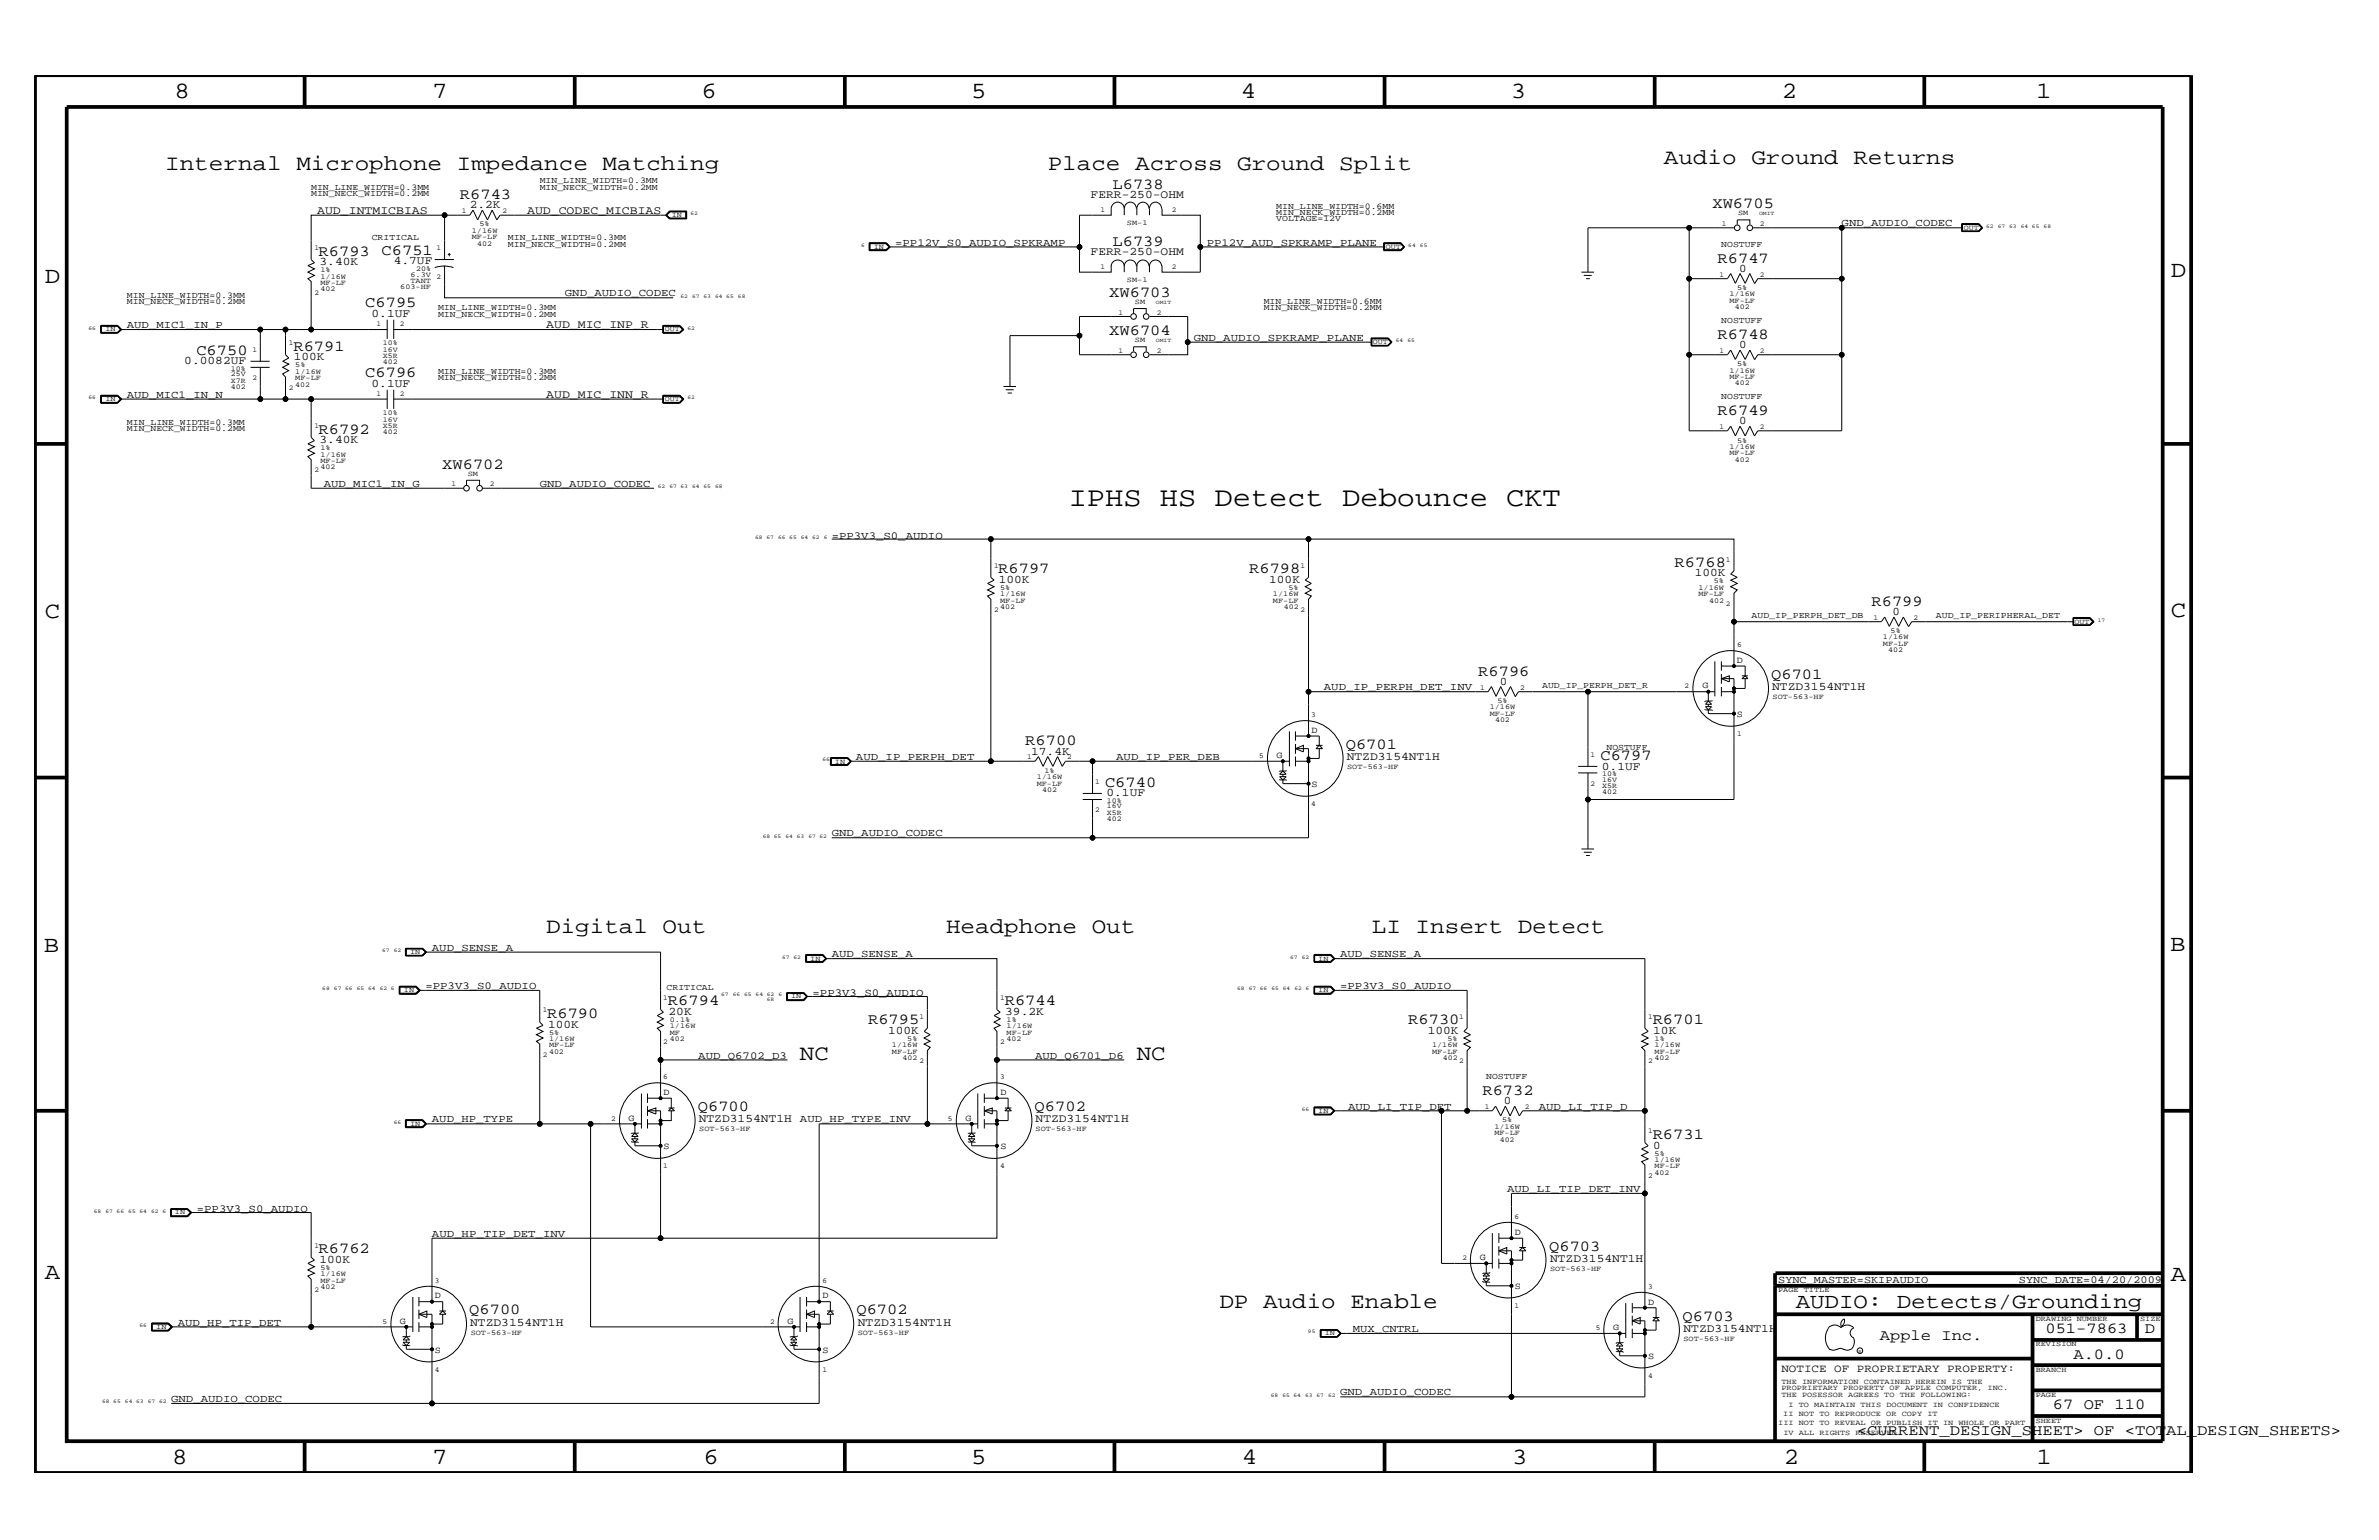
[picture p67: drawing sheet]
<svg xmlns="http://www.w3.org/2000/svg" width="432mm" height="279mm" viewBox="0 0 432 279" stroke-linecap="round" stroke-linejoin="round" font-family="sans-serif">
<defs><g id="words">
<text font-size="5" x="194" y="91.8">IPHS HS Detect Debounce CKT</text>
<g font-size="4.2">
<text x="31.7" y="17.8">8</text>
<text x="78.4" y="17.8">7</text>
<text x="127.3" y="17.8">6</text>
<text x="176.3" y="17.8">5</text>
<text x="225.2" y="17.8">4</text>
<text x="274.2" y="17.8">3</text>
<text x="323.4" y="17.8">2</text>
<text x="369.6" y="17.8">1</text>
<text x="8.1" y="51.3">D</text>
<text x="394" y="50.3">D</text>
<text x="8.1" y="112.1">C</text>
<text x="394" y="111.9">C</text>
<text x="8" y="172.7">B</text>
<text x="393.9" y="172.5">B</text>
<text x="8.1" y="232">A</text>
<text x="394" y="232.4">A</text>
<text x="31.3" y="265.6">8</text>
<text x="78.4" y="265.6">7</text>
<text x="127.7" y="265.6">6</text>
<text x="176.3" y="265.6">5</text>
<text x="225.4" y="265.6">4</text>
<text x="274.5" y="265.6">3</text>
<text x="323.8" y="265.6">2</text>
<text x="369.7" y="265.6">1</text>
</g>
<g font-size="4">
<text x="302" y="29.8">Audio Ground Returns</text>
<text x="30" y="30.9">Internal Microphone Impedance Matching</text>
<text x="190.2" y="30.9">Place Across Ground Split</text>
<text x="99.1" y="169.3">Digital Out</text>
<text x="171.7" y="169.3">Headphone Out</text>
<text x="249" y="169.3">LI Insert Detect</text>
<text x="145.2" y="192.3">NC</text>
<text x="206.3" y="192.3">NC</text>
<text x="221.3" y="237.3">DP Audio Enable</text>
</g>
<text font-size="3.9" x="325.9" y="237.3">AUDIO: Detects/Grounding</text>
<g font-size="2.8">
<text x="201.9" y="34.3">L6738</text>
<text x="83.5" y="36.1">R6743</text>
<text x="310.8" y="37.8">XW6705</text>
<text x="57.8" y="46.4">R6793</text>
<text x="69.3" y="46.3">C6751</text>
<text x="201.9" y="44.6">L6739</text>
<text x="311.7" y="47.7">R6747</text>
<text x="201.3" y="53.9">XW6703</text>
<text x="66.3" y="55.7">C6795</text>
<text x="35.6" y="64.4">C6750</text>
<text x="53.3" y="63.7">R6791</text>
<text x="201.3" y="60.8">XW6704</text>
<text x="311.7" y="61.5">R6748</text>
<text x="66.3" y="68.4">C6796</text>
<text x="311.7" y="75.3">R6749</text>
<text x="57.8" y="78.7">R6792</text>
<text x="80.3" y="85">XW6702</text>
<text x="181.2" y="104">R6797</text>
<text x="226.7" y="104">R6798</text>
<text x="304" y="102.9">R6768</text>
<text x="339.7" y="109.9">R6799</text>
<text x="268.3" y="122.6">R6796</text>
<text x="321.5" y="123.1">Q6701</text>
<text x="186.1" y="135.2">R6700</text>
<text x="244.3" y="135.8">Q6701</text>
<text x="290.5" y="138">C6797</text>
<text x="200.6" y="142.8">C6740</text>
<text x="99.3" y="184.8">R6790</text>
<text x="121.2" y="182.4">R6794</text>
<text x="157.6" y="185.9">R6795</text>
<text x="182.4" y="182.4">R6744</text>
<text x="255.6" y="185.9">R6730</text>
<text x="300" y="185.9">R6701</text>
<text x="126.7" y="201.5">Q6700</text>
<text x="187.8" y="201.5">Q6702</text>
<text x="269.1" y="198.7">R6732</text>
<text x="300" y="206.6">R6731</text>
<text x="57.8" y="227.4">R6762</text>
<text x="281.2" y="226.9">Q6703</text>
<text x="85.2" y="238.4">Q6700</text>
<text x="155.4" y="238.4">Q6702</text>
<text x="305.4" y="239.6">Q6703</text>
<text x="341.2" y="243.1">Apple Inc.</text>
<text x="371.3" y="241.9">051-7863</text>
<text x="389.3" y="241.9">D</text>
<text x="376.3" y="246.5">A.0.0</text>
<text x="372.6" y="255.7">67 OF 110</text>
<text x="337.1" y="260.4">&lt;CURRENT_DESIGN_SHEET&gt; OF &lt;TOTAL_DESIGN_SHEETS&gt;</text>
</g>
<g font-size="2.1">
<text x="198" y="35.9">FERR-250-OHM</text>
<text x="57.6" y="38.8">AUD_INTMICBIAS</text>
<text x="85.3" y="37.8">2.2K</text>
<text x="95.7" y="38.8">AUD_CODEC_MICBIAS</text>
<text x="71.5" y="47.9">4.7UF</text>
<text x="198" y="46.3">FERR-250-OHM</text>
<text x="58" y="48.1">3.40K</text>
<text x="315.6" y="49.3">0</text>
<text x="67.4" y="57.4">0.1UF</text>
<text x="99.1" y="59.5">AUD_MIC_INP_R</text>
<text x="53.3" y="65.4">100K</text>
<text x="315.6" y="63.1">0</text>
<text x="33.4" y="66.1">0.0082UF</text>
<text x="67.4" y="70.1">0.1UF</text>
<text x="99.1" y="72.2">AUD_MIC_INN_R</text>
<text x="315.6" y="76.9">0</text>
<text x="58" y="80.4">3.40K</text>
<text x="181.3" y="105.8">100K</text>
<text x="230.4" y="105.8">100K</text>
<text x="307.6" y="104.6">100K</text>
<text x="343.5" y="111.5">0</text>
<text x="272.2" y="124.2">0</text>
<text x="321.6" y="125.3">NTZD3154NT1H</text>
<text x="187.2" y="136.9">17.4K</text>
<text x="244.4" y="138">NTZD3154NT1H</text>
<text x="290.7" y="139.6">0.1UF</text>
<text x="200.8" y="144.5">0.1UF</text>
<text x="121.3" y="184.2">20K</text>
<text x="182.5" y="184.2">39.2K</text>
<text x="99.5" y="186.5">100K</text>
<text x="161.2" y="187.6">100K</text>
<text x="259.2" y="187.6">100K</text>
<text x="300.1" y="187.6">10K</text>
<text x="126.8" y="203.7">NTZD3154NT1H</text>
<text x="188" y="203.7">NTZD3154NT1H</text>
<text x="273" y="200.3">0</text>
<text x="300.1" y="208.4">0</text>
<text x="58" y="229.1">100K</text>
<text x="281.3" y="229.1">NTZD3154NT1H</text>
<text x="85.3" y="240.6">NTZD3154NT1H</text>
<text x="155.7" y="240.6">NTZD3154NT1H</text>
<text x="305.6" y="241.7">NTZD3154NT1H</text>
</g>
<text font-size="2" x="323.3" y="248.9">NOTICE OF PROPRIETARY PROPERTY:</text>
<g font-size="1.9">
<text x="334.3" y="41.1">GND_AUDIO_CODEC</text>
<text x="162.5" y="44.6">=PP12V_S0_AUDIO_SPKRAMP</text>
<text x="219" y="44.6">PP12V_AUD_SPKRAMP_PLANE</text>
<text x="102.5" y="53.8">GND_AUDIO_CODEC</text>
<text x="23" y="59.5">AUD_MIC1_IN_P</text>
<text x="216.7" y="61.8">GND_AUDIO_SPKRAMP_PLANE</text>
<text x="23" y="72.2">AUD_MIC1_IN_N</text>
<text x="58.8" y="88.3">AUD_MIC1_IN_G</text>
<text x="98" y="88.3">GND_AUDIO_CODEC</text>
<text x="151" y="97.7">=PP3V3_S0_AUDIO</text>
<text x="240.3" y="125.3">AUD_IP_PERPH_DET_INV</text>
<text x="155.4" y="138">AUD_IP_PERPH_DET</text>
<text x="202.6" y="138">AUD_IP_PER_DEB</text>
<text x="151" y="151.8">GND_AUDIO_CODEC</text>
<text x="78.4" y="172.5">AUD_SENSE_A</text>
<text x="151" y="173.7">AUD_SENSE_A</text>
<text x="243.2" y="173.7">AUD_SENSE_A</text>
<text x="77.2" y="179.4">=PP3V3_S0_AUDIO</text>
<text x="243.2" y="179.4">=PP3V3_S0_AUDIO</text>
<text x="147.5" y="180.6">=PP3V3_S0_AUDIO</text>
<text x="126.7" y="192.1">AUD_Q6702_D3</text>
<text x="187.9" y="192.1">AUD_Q6701_D6</text>
<text x="78.4" y="203.7">AUD_HP_TYPE</text>
<text x="145.2" y="203.7">AUD_HP_TYPE_INV</text>
<text x="244.7" y="201.4">AUD_LI_TIP_DET</text>
<text x="279.3" y="201.4">AUD_LI_TIP_D</text>
<text x="35.7" y="219.8">=PP3V3_S0_AUDIO</text>
<text x="273.6" y="216.4">AUD_LI_TIP_DET_INV</text>
<text x="78.4" y="224.4">AUD_HP_TIP_DET_INV</text>
<text x="322.7" y="232.7">SYNC_MASTER=SKIPAUDIO</text>
<text x="366.4" y="232.7">SYNC_DATE=04/20/2009</text>
<text x="32.3" y="240.6">AUD_HP_TIP_DET</text>
<text x="245.5" y="241.7">MUX_CNTRL</text>
<text x="31.1" y="254.4">GND_AUDIO_CODEC</text>
<text x="243.2" y="253.2">GND_AUDIO_CODEC</text>
</g>
<g font-size="1.7">
<text x="309" y="124.9">G</text>
<text x="315.3" y="120.3">D</text>
<text x="315.3" y="130.1">S</text>
<text x="231.7" y="137.6">G</text>
<text x="238" y="133">D</text>
<text x="238" y="142.8">S</text>
<text x="114.1" y="203.3">G</text>
<text x="120.4" y="198.7">D</text>
<text x="175.2" y="203.3">G</text>
<text x="181.6" y="198.7">D</text>
<text x="120.4" y="208.5">S</text>
<text x="181.6" y="208.5">S</text>
<text x="275" y="224.1">D</text>
<text x="268.6" y="228.6">G</text>
<text x="275" y="233.9">S</text>
<text x="79" y="235.6">D</text>
<text x="149.3" y="235.6">D</text>
<text x="299.2" y="236.8">D</text>
<text x="72.6" y="240.2">G</text>
<text x="79" y="245.4">S</text>
<text x="143" y="240.2">G</text>
<text x="149.3" y="245.4">S</text>
<text x="292.8" y="241.3">G</text>
<text x="299.2" y="246.5">S</text>
</g>
<g font-size="1.6">
<text x="56.5" y="34.4">MIN_LINE_WIDTH=0.3MM</text>
<text x="56.5" y="35.6">MIN_NECK_WIDTH=0.2MM</text>
<text x="98" y="33.2">MIN_LINE_WIDTH=0.3MM</text>
<text x="98" y="34.4">MIN_NECK_WIDTH=0.2MM</text>
<text x="231.6" y="39.1">MIN_NECK_WIDTH=0.2MM</text>
<text x="231.6" y="40.2">VOLTAGE=12V</text>
<text x="231.6" y="37.9">MIN_LINE_WIDTH=0.6MM</text>
<text x="67.5" y="43.6">CRITICAL</text>
<text x="92.2" y="43.6">MIN_LINE_WIDTH=0.3MM</text>
<text x="92.2" y="44.8">MIN_NECK_WIDTH=0.2MM</text>
<text x="312.4" y="44.8">NOSTUFF</text>
<text x="23" y="54">MIN_LINE_WIDTH=0.3MM</text>
<text x="23" y="55.1">MIN_NECK_WIDTH=0.2MM</text>
<text x="79.5" y="57.4">MIN_NECK_WIDTH=0.2MM</text>
<text x="79.5" y="56.3">MIN_LINE_WIDTH=0.3MM</text>
<text x="229.4" y="55.1">MIN_LINE_WIDTH=0.6MM</text>
<text x="229.4" y="56.3">MIN_NECK_WIDTH=0.2MM</text>
<text x="312.4" y="58.6">NOSTUFF</text>
<text x="79.5" y="67.8">MIN_LINE_WIDTH=0.3MM</text>
<text x="79.5" y="69">MIN_NECK_WIDTH=0.2MM</text>
<text x="23" y="77.1">MIN_LINE_WIDTH=0.3MM</text>
<text x="312.4" y="72.4">NOSTUFF</text>
<text x="23" y="78.2">MIN_NECK_WIDTH=0.2MM</text>
<text x="317.9" y="112.1">AUD_IP_PERPH_DET_DB</text>
<text x="351.4" y="112.1">AUD_IP_PERIPHERAL_DET</text>
<text x="279.9" y="124.8">AUD_IP_PERPH_DET_R</text>
<text x="291.6" y="136">NOSTUFF</text>
<text x="121" y="179.7">CRITICAL</text>
<text x="269.7" y="195.8">NOSTUFF</text>
</g>
<g font-size="1.4">
<text x="83.8" y="38.6">1</text>
<text x="87" y="41.1">5%</text>
<text x="91.2" y="38.6">2</text>
<text x="121.9" y="39.4">IN</text>
<text x="199.7" y="38.5">1</text>
<text x="204.6" y="40.8">SM-1</text>
<text x="212.7" y="38.5">2</text>
<text x="312.5" y="41">1</text>
<text x="315.5" y="39.1">SM</text>
<text x="319.4" y="41">2</text>
<text x="356.4" y="41.7">OUT</text>
<text x="57.1" y="45.3">1</text>
<text x="79.2" y="45.3">1</text>
<text x="85.6" y="42.3">1/16W</text>
<text x="85.6" y="43.4">MF-LF</text>
<text x="86.6" y="44.6">402</text>
<text x="158.6" y="45.2">IN</text>
<text x="251.5" y="45.2">OUT</text>
<text x="57.1" y="53.5">2</text>
<text x="58.2" y="52.9">402</text>
<text x="58.2" y="49.4">1%</text>
<text x="58.2" y="50.6">1/16W</text>
<text x="58.2" y="51.7">MF-LF</text>
<text x="72.6" y="52.5">603-HF</text>
<text x="74.5" y="51.3">TANT</text>
<text x="74.5" y="50.3">6.3V</text>
<text x="75.5" y="49.1">20%</text>
<text x="79.2" y="50.6">2</text>
<text x="199.7" y="48.8">1</text>
<text x="204.6" y="51.3">SM-1</text>
<text x="212.7" y="48.8">2</text>
<text x="312.1" y="50.2">1</text>
<text x="313.9" y="53.8">1/16W</text>
<text x="315.3" y="52.6">5%</text>
<text x="319.4" y="50.2">2</text>
<text x="68.3" y="59.2">1</text>
<text x="72.6" y="59.2">2</text>
<text x="203" y="57.1">1</text>
<text x="206" y="55.1">SM</text>
<text x="210" y="57.1">2</text>
<text x="313.9" y="54.9">MF-LF</text>
<text x="314.9" y="56.1">402</text>
<text x="19.1" y="60.1">IN</text>
<text x="45.8" y="63.8">1</text>
<text x="52.4" y="62.7">1</text>
<text x="69.5" y="62.7">10%</text>
<text x="69.5" y="65">X5R</text>
<text x="69.5" y="63.8">16V</text>
<text x="120.6" y="60.1">OUT</text>
<text x="203" y="64">1</text>
<text x="206" y="62.1">SM</text>
<text x="210" y="64">2</text>
<text x="249.2" y="62.4">OUT</text>
<text x="312.1" y="64">1</text>
<text x="319.4" y="64">2</text>
<text x="41.9" y="69.5">X7R</text>
<text x="41.9" y="68.3">25V</text>
<text x="41.9" y="67.3">10%</text>
<text x="41.9" y="70.6">402</text>
<text x="45.8" y="69">2</text>
<text x="52.4" y="70.7">2</text>
<text x="53.6" y="66.7">5%</text>
<text x="53.6" y="67.8">1/16W</text>
<text x="53.6" y="70.1">402</text>
<text x="53.6" y="69">MF-LF</text>
<text x="68.3" y="71.9">1</text>
<text x="69.5" y="66.1">402</text>
<text x="72.6" y="71.9">2</text>
<text x="313.9" y="67.6">1/16W</text>
<text x="313.9" y="68.8">MF-LF</text>
<text x="314.9" y="69.9">402</text>
<text x="315.3" y="66.5">5%</text>
<text x="19.1" y="72.8">IN</text>
<text x="57.1" y="77.7">1</text>
<text x="69.5" y="76.5">16V</text>
<text x="69.5" y="77.7">X5R</text>
<text x="69.5" y="75.3">10%</text>
<text x="120.6" y="72.8">OUT</text>
<text x="312.1" y="77.8">1</text>
<text x="319.4" y="77.8">2</text>
<text x="58.2" y="81.6">1%</text>
<text x="58.2" y="82.8">1/16W</text>
<text x="69.5" y="78.8">402</text>
<text x="313.9" y="82.6">MF-LF</text>
<text x="313.9" y="81.5">1/16W</text>
<text x="314.9" y="83.8">402</text>
<text x="315.3" y="80.3">5%</text>
<text x="57.1" y="85.7">2</text>
<text x="58.2" y="84">MF-LF</text>
<text x="58.2" y="85.1">402</text>
<text x="82" y="88.3">1</text>
<text x="84.9" y="86.3">SM</text>
<text x="88.9" y="88.3">2</text>
<text x="313.3" y="101.9">1</text>
<text x="180.4" y="103">1</text>
<text x="181.5" y="107">5%</text>
<text x="233.8" y="107">5%</text>
<text x="236.1" y="103">1</text>
<text x="308.3" y="107">1/16W</text>
<text x="311.1" y="105.9">5%</text>
<text x="180.4" y="111.1">2</text>
<text x="181.5" y="110.5">402</text>
<text x="181.5" y="109.3">MF-LF</text>
<text x="181.5" y="108.1">1/16W</text>
<text x="231.1" y="108.1">1/16W</text>
<text x="231.1" y="109.3">MF-LF</text>
<text x="233" y="110.5">402</text>
<text x="236.1" y="111.1">2</text>
<text x="308.3" y="108.1">MF-LF</text>
<text x="310.2" y="109.3">402</text>
<text x="313.3" y="109.9">2</text>
<text x="340" y="112.5">1</text>
<text x="347.3" y="112.5">2</text>
<text x="376.5" y="113.1">OUT</text>
<text x="315.3" y="117.4">6</text>
<text x="341.8" y="116">1/16W</text>
<text x="341.8" y="117.2">MF-LF</text>
<text x="342.7" y="118.3">402</text>
<text x="343.2" y="114.8">5%</text>
<text x="268.6" y="125.2">1</text>
<text x="275.9" y="125.2">2</text>
<text x="305.7" y="124.9">2</text>
<text x="238" y="130.1">3</text>
<text x="270.4" y="129.8">MF-LF</text>
<text x="270.4" y="128.7">1/16W</text>
<text x="271.4" y="131">402</text>
<text x="271.8" y="127.5">5%</text>
<text x="321.7" y="126.9">SOT-563-HF</text>
<text x="186.4" y="137.8">1</text>
<text x="193.7" y="137.8">2</text>
<text x="228.5" y="137.6">5</text>
<text x="288.7" y="137.4">1</text>
<text x="315.3" y="133.5">1</text>
<text x="151.6" y="138.5">IN</text>
<text x="188.2" y="142.5">MF-LF</text>
<text x="188.2" y="141.4">1/16W</text>
<text x="189.1" y="143.7">402</text>
<text x="189.6" y="140.2">1%</text>
<text x="198.8" y="142.2">1</text>
<text x="244.5" y="139.6">SOT-563-HF</text>
<text x="288.7" y="142.5">2</text>
<text x="290.8" y="143">X5R</text>
<text x="290.8" y="140.8">10%</text>
<text x="290.8" y="141.8">16V</text>
<text x="198.8" y="147.3">2</text>
<text x="200.9" y="145.7">10%</text>
<text x="200.9" y="149">402</text>
<text x="200.9" y="147.9">X5R</text>
<text x="200.9" y="146.7">16V</text>
<text x="238" y="146.2">4</text>
<text x="290.8" y="144.1">402</text>
<text x="74.4" y="173.1">IN</text>
<text x="147.1" y="174.3">IN</text>
<text x="239.3" y="174.3">IN</text>
<text x="73.3" y="180">IN</text>
<text x="98.6" y="183.7">1</text>
<text x="120.4" y="181.4">1</text>
<text x="121.6" y="185.4">0.1%</text>
<text x="143.6" y="181.1">IN</text>
<text x="166.9" y="184.9">1</text>
<text x="181.5" y="181.4">1</text>
<text x="182.7" y="185.4">1%</text>
<text x="239.3" y="180">IN</text>
<text x="264.8" y="184.9">1</text>
<text x="299.1" y="184.9">1</text>
<text x="98.6" y="191.8">2</text>
<text x="99.7" y="191.2">402</text>
<text x="99.7" y="187.7">5%</text>
<text x="99.7" y="188.9">1/16W</text>
<text x="99.7" y="190">MF-LF</text>
<text x="120.4" y="189.4">2</text>
<text x="121.6" y="188.9">402</text>
<text x="121.6" y="186.5">1/16W</text>
<text x="121.6" y="187.7">MF</text>
<text x="161.9" y="191.2">MF-LF</text>
<text x="161.9" y="190">1/16W</text>
<text x="164.7" y="188.9">5%</text>
<text x="181.5" y="189.4">2</text>
<text x="182.7" y="188.9">402</text>
<text x="182.7" y="187.7">MF-LF</text>
<text x="182.7" y="186.5">1/16W</text>
<text x="259.9" y="190">1/16W</text>
<text x="259.9" y="191.2">MF-LF</text>
<text x="262.7" y="188.9">5%</text>
<text x="300.3" y="191.2">MF-LF</text>
<text x="300.3" y="188.9">1%</text>
<text x="300.3" y="190">1/16W</text>
<text x="120.4" y="195.8">6</text>
<text x="163.8" y="192.3">402</text>
<text x="166.9" y="192.9">2</text>
<text x="181.5" y="195.8">3</text>
<text x="261.9" y="192.3">402</text>
<text x="264.8" y="192.9">2</text>
<text x="299.1" y="192.9">2</text>
<text x="300.3" y="192.3">402</text>
<text x="110.9" y="203.3">2</text>
<text x="172" y="203.3">5</text>
<text x="239.3" y="201.9">IN</text>
<text x="269.5" y="201.2">1</text>
<text x="272.6" y="203.7">5%</text>
<text x="276.8" y="201.2">2</text>
<text x="74.4" y="204.2">IN</text>
<text x="126.9" y="205.3">SOT-563-HF</text>
<text x="188" y="205.3">SOT-563-HF</text>
<text x="271.2" y="204.8">1/16W</text>
<text x="271.2" y="205.9">MF-LF</text>
<text x="272.2" y="207.1">402</text>
<text x="299.1" y="205.6">1</text>
<text x="300.3" y="209.7">5%</text>
<text x="120.4" y="211.9">1</text>
<text x="181.5" y="211.9">4</text>
<text x="299.1" y="213.6">2</text>
<text x="300.3" y="210.8">1/16W</text>
<text x="300.3" y="211.9">MF-LF</text>
<text x="300.3" y="213.1">402</text>
<text x="31.7" y="220.3">IN</text>
<text x="274.9" y="221.2">6</text>
<text x="57.1" y="226.3">1</text>
<text x="58.2" y="232.7">MF-LF</text>
<text x="58.2" y="231.5">1/16W</text>
<text x="58.2" y="230.4">5%</text>
<text x="58.2" y="233.9">402</text>
<text x="78.9" y="232.7">3</text>
<text x="149.3" y="232.7">6</text>
<text x="265.4" y="228.6">2</text>
<text x="281.4" y="230.7">SOT-563-HF</text>
<text x="299.1" y="233.9">3</text>
<text x="57.1" y="234.4">2</text>
<text x="274.9" y="237.3">1</text>
<text x="322.7" y="234.4">PAGE TITLE</text>
<text x="369.5" y="239.6">DRAWING NUMBER</text>
<text x="388.5" y="239.6">SIZE</text>
<text x="28.4" y="241.1">IN</text>
<text x="69.4" y="240.2">5</text>
<text x="85.4" y="242.2">SOT-563-HF</text>
<text x="139.8" y="240.2">2</text>
<text x="155.7" y="242.2">SOT-563-HF</text>
<text x="240.5" y="242.3">IN</text>
<text x="289.6" y="241.3">5</text>
<text x="305.6" y="243.3">SOT-563-HF</text>
<text x="369.5" y="244.2">REVISION</text>
<text x="78.9" y="248.9">4</text>
<text x="149.3" y="248.9">1</text>
<text x="299.1" y="250">4</text>
<text x="323.3" y="251.1">THE INFORMATION CONTAINED HEREIN IS THE</text>
<text x="369.5" y="248.9">BRANCH</text>
<text x="323.3" y="253.4">THE POSESSOR AGREES TO THE FOLLOWING:</text>
<text x="323.3" y="252.3">PROPRIETARY PROPERTY OF APPLE COMPUTER, INC.</text>
<text x="323.7" y="256.9">II NOT TO REPRODUCE OR COPY IT</text>
<text x="324.6" y="255.2">I TO MAINTAIN THIS DOCUMENT IN CONFIDENCE</text>
<text x="369.5" y="253.4">PAGE</text>
<text x="322.7" y="258.6">III NOT TO REVEAL OR PUBLISH IT IN WHOLE OR PART</text>
<text x="323.7" y="260.4">IV ALL RIGHTS RESERVED</text>
<text x="369.5" y="258.1">SHEET</text>
</g>
<g font-size="1">
<text x="125.3" y="39.1">62</text>
<text x="319.3" y="39.1">OMIT</text>
<text x="360.5" y="41.3">62</text>
<text x="362.6" y="41.3">67 63</text>
<text x="366.8" y="41.3">64 65</text>
<text x="370.9" y="41.3">68</text>
<text x="156.3" y="44.8">6</text>
<text x="255.6" y="44.8">64</text>
<text x="257.7" y="44.8">65</text>
<text x="16.1" y="59.8">66</text>
<text x="123.5" y="54">62</text>
<text x="124.8" y="59.8">62</text>
<text x="125.6" y="54">67 63</text>
<text x="129.8" y="54">64 65</text>
<text x="133.9" y="54">68</text>
<text x="209.8" y="55.1">OMIT</text>
<text x="209.8" y="62.1">OMIT</text>
<text x="253.3" y="62.1">64</text>
<text x="255.4" y="62.1">65</text>
<text x="16.1" y="72.4">66</text>
<text x="124.8" y="72.4">62</text>
<text x="119.4" y="88.6">62</text>
<text x="121.5" y="88.6">67 63</text>
<text x="125.6" y="88.6">64 65</text>
<text x="129.8" y="88.6">68</text>
<text x="137.1" y="97.8">68 67</text>
<text x="141.2" y="97.8">66 65</text>
<text x="145.4" y="97.8">64 62</text>
<text x="149.5" y="97.8">6</text>
<text x="380.7" y="112.8">17</text>
<text x="149.3" y="138.1">66</text>
<text x="138.4" y="152">68 65</text>
<text x="142.6" y="152">64 63</text>
<text x="146.7" y="152">67 62</text>
<text x="69.3" y="172.7">67</text>
<text x="71.5" y="172.7">62</text>
<text x="142" y="173.9">67 62</text>
<text x="234.2" y="173.9">67</text>
<text x="236.3" y="173.9">62</text>
<text x="58.5" y="179.7">68</text>
<text x="60.6" y="179.7">67 66</text>
<text x="64.8" y="179.7">65 64</text>
<text x="68.9" y="179.7">62 6</text>
<text x="224.5" y="179.7">68</text>
<text x="226.7" y="179.7">67 66</text>
<text x="230.8" y="179.7">65 64</text>
<text x="234.9" y="179.7">62 6</text>
<text x="130.9" y="180.8">67</text>
<text x="133" y="180.8">66 65</text>
<text x="137.2" y="180.8">64 62</text>
<text x="139.2" y="181.6">68</text>
<text x="141.3" y="180.8">6</text>
<text x="71.5" y="203.9">66</text>
<text x="236.3" y="201.5">66</text>
<text x="17" y="220">68</text>
<text x="19.1" y="220">67 66</text>
<text x="23.3" y="220">65 64</text>
<text x="27.4" y="220">62 6</text>
<text x="25.3" y="240.7">66</text>
<text x="237.4" y="241.9">95</text>
<text x="18.5" y="254.6">68 65</text>
<text x="22.7" y="254.6">64 63</text>
<text x="26.8" y="254.6">67 62</text>
<text x="230.6" y="253.4">68</text>
<text x="232.8" y="253.4">65 64</text>
<text x="236.9" y="253.4">63 67</text>
<text x="241.1" y="253.4">62</text>
</g>
<text font-size=".9" x="337.3" y="245.4">R</text>
</g></defs>
<g fill="none" stroke="#000" stroke-width=".18">
<path d="M80.7 39v8.1M121 39h-30.2l-.6 .9-.9-1.8-.8 1.8-.9-1.8-.9 1.8-.8-1.8-.6 .9h-28.8v8.1l.6 .6-1.2 .5 1.2 .6-1.2 .6 1.2 .6-1.2 .6 .6 .5v8.7M121.5 38.3h3.1v1.4h-3.1l-.7-.7zM121.6 38.5h2.9v1.1h-2.9l-.6-.6zM121.6 38.4h3v1.2h-3l-.7-.6zM204.1 37.9a1.1 1.1 0 0 1 1.1-1.2 1.1 1.1 0 0 1 1.1 1.2M204.1 37.9a1.19 1.19 0 0 0-1.2-1.2 1.19 1.19 0 0 0-1.2 1.2v1.1h-5.8v5.8M204.1 37.9v1.1M208.5 37.9a1.1 1.1 0 0 0-1.1-1.2 1.1 1.1 0 0 0-1.1 1.2v1.1M210.8 37.9a1.1 1.1 0 0 0-1.1-1.2 1.1 1.1 0 0 0-1.1 1.2v1.1M210.9 37.9v1.1h7v5.8h33.4M18.3 59h3l.8 .8-.8 .7h-3z"/>
<path d="M18.3 59.1h3M18.4 59.1v1.3M18.4 59.2h2.9l.5 .6M21.3 59.1l.6 .7-.6 .6M21.3 59.1l.7 .7-.7 .6M21.8 59.8l-.5 .5h-2.9M21.8 59.8h25.4v5.7M47.2 59.8h4.6M70.3 59.8h-18.5v4.6l.6 .6-1.1 .5 1.1 .6-1.1 .5 1.1 .6-1.1 .6 .5 .6v4h4.7M70.3 58v3.5M71.5 58v3.5M71.5 59.8h48.9"/>
<path d="M78.9 48.5a5.5 5.5 0 0 1 3.4 0M78.9 47.1h3.5M80.7 48.2v5.8h41.5M81.3 46.2h.5M81.5 45.9v.6M120.3 59h3.1l.7 .8-.7 .7h-3.1zM120.3 59.1h3.1M120.4 59.2h3l.5 .6-.5 .5h-3M120.4 59.1v1.3M123.4 59.1l.6 .7-.6 .6M157.7 44h3.2l.7 .8-.7 .7h-3.2zM157.8 44.1h3.1l.7 .7-.7 .6h-3.1z"/>
<path d="M157.9 44.2h2.9l.6 .6-.6 .5h-2.9zM160.8 44.1l.7 .7-.7 .6M161.4 44.8h34.5v4.6h5.8v-1.2M201.7 48.3a1.19 1.19 0 0 1 1.2-1.1 1.19 1.19 0 0 1 1.2 1.1 1.1 1.1 0 0 1 1.1-1.1 1.1 1.1 0 0 1 1.1 1.1M204.1 48.2v1.2M205.2 57.4h-9.3v7h9.3M205.8 56.9v-.9h2.2v.9M206.3 48.2v1.2M206.3 48.3a1.1 1.1 0 0 1 1.1-1.1 1.1 1.1 0 0 1 1.1 1.1M208.6 48.3a1.1 1.1 0 0 1 1.1-1.1 1.1 1.1 0 0 1 1.1 1.1M208.6 57.4h7v4.7M208.6 48.2v1.2"/>
<path d="M217.9 44.8v4.6h-7v-1.2M251.1 44h3.2l.6 .8-.6 .7h-3.2zM251.2 44.1h3.1l.6 .7-.6 .6h-3.1zM251.3 44.2h2.9l.6 .6-.6 .5h-2.9zM254.2 44.1l.7 .7M254.9 44.8l-.7 .6M287 49.4h2.3M287.5 50h1.4M287.9 50.6h.7M306.6 41.3h-18.4v8.1M314.7 41.3h-8.1v9.3M315.3 40.7v-.8h2.3v.8"/>
<path d="M318.2 41.3h38M318.5 51.5l.5-.9h15.3v13.8h-15.3l-.5 .9M318.5 51.4l-.9-1.8-.8 1.8-1-1.8-.8 1.8-.9-1.8-.6 1h-6.9v13.8h6.9l.6-.9 .9 1.7 .8-1.7 1 1.7 .8-1.7 .9 1.7M334.3 41.3v9.3M356 40.6h3.2l.7 .7-.7 .7h-3.2zM356.1 41.9h3M359.1 40.7l.7 .6M359.1 41.9l.6-.6-.6-.6h-2.9v1.2M359.8 41.3l-.6 .7M359.8 41.3l-.6-.6h-3.1v1.3M359.8 41.3l-.7 .6M18.3 71.7h3l.8 .7-.8 .8h-3z"/>
<path d="M18.3 60.4h3M18.3 73.1h3M18.4 71.9h2.9l.5 .5M21.3 73.1l.6-.7-.6-.6h-2.9v1.3M21.3 71.7l.7 .7-.7 .7M21.8 72.4l-.5 .6h-2.9M21.8 72.4h25.4M45.5 65.5h3.4M45.5 66.6h3.4M47.2 66.6v5.8h4.6M56.5 72.4v6.9l.6 .6-1.2 .6 1.2 .5-1.2 .6 1.2 .6-1.2 .6 .6 .6v5.2h27.7M56.5 72.4h13.8"/>
<path d="M70.3 70.7v3.5M71.5 70.7v3.5M71.5 72.4h48.9M120.3 60.4h3.1M120.3 73.1h3.1M120.3 71.7h3.1l.7 .7-.7 .8h-3.1zM120.4 71.9h3l.5 .5-.5 .6h-3M123.4 71.7l.6 .7-.6 .7M123.4 73.1l.6-.7-.6-.6h-3v1.3M182.1 70.1h2.3M182.6 70.7h1.4M182.9 71.3h.8"/>
<path d="M195.9 60.9h-12.6v9.2M205.8 63.8v-.9h2.2v.9M248.9 61.3h3.1l.7 .8-.7 .7h-3.1zM249 62.1h-33.4v2.3h-7M251.9 61.4l.6 .7M251.9 61.4h-3v1.4M251.9 61.4l.7 .7-.7 .7M252.5 62.1l-.6-.6h-2.9v1.2M252.5 62.1l-.6 .6h-3M306.6 64.4v13.8h6.9l.6-.9 .9 1.8 .8-1.8 1 1.8 .8-1.8 .9 1.8 .5-.9h15.3v-13.8M84.7 88v-.9h2.3v.9M87.6 88.6h31.1"/>
<path d="M151 97.8h28.8v7l.6 .5-1.1 .6 1.1 .5-1.1 .6 1.1 .6-1.1 .5 .5 .6v29.4h-25.4M179.8 97.8h57.7M311.3 120v6.3M312.4 120v1.7M314.7 112.8v8M346.4 113.6l-.9-1.7-.9 1.7-.8-1.7-.9 1.7-.8-1.7-.6 .9h-26.8v-5.2l.6-.6-1.2-.6 1.2-.5-1.2-.6 1.2-.5-1.2-.6 .6-.6v-5.8h-77.2v7l-.6 .5 1.1 .6-1.1 .5 1.1 .6-1.1 .6 1.1 .5-.5 .6v16.8M376.3 112h3l.8 .8-.8 .7h-3zM376.3 112.1h3l.7 .7-.7 .7M376.4 112.8h-29.4l-.6 .9M376.4 112.2h2.9l.6 .6-.6 .6h-2.9zM379.2 112.2l.6 .6-.6 .6M150.7 137.4h3.1l.7 .7-.7 .8h-3.1z"/>
<path d="M150.8 137.5h3l.6 .6-.6 .7h-3zM150.9 137.6h2.9l.6 .5-.6 .6h-2.9zM153.8 137.5l.6 .6M154.4 138.1l-.6 .7M179.8 138.1h8.1l.6-.8 .8 1.7 .9-1.7 .9 1.7 .9-1.7 .8 1.7 .6-.9h4.9M232.8 138.1v1.8l.6 .6h-1.1l.5-.6M233.5 139.8l-1.3 .2M234 138.1h-35.7v5.9M234 132.7v6.3M235.1 135.8l1.5-.6v1.2zM235.1 135.8h2.4v16.2h-39.2M235.1 132.7v1.7"/>
<path d="M235.1 135v1.8M235.1 137.3v1.7M235.1 133.5h4.4v1.7M235.1 138.1h2.4M238.9 135.2h1.1M239.5 135.2l.5 .6h-1.1zM239.5 135.8v1.8h-2M275 126.3l-.8-1.7-1 1.7-.8-1.7-.9 1.7-.8-1.7-.6 .9h-32.6v8M286.4 139h3.5M288.2 125.5h-12.6l-.6 .9M309.4 128.7l1.3 .1 .1 .2M309.6 128.2h1.1l-.6 .6z"/>
<path d="M310.1 127.8v.4M310.1 128.8v.7h4.6M310.1 125.5v1.7l.6 .6h-1.1l.5-.6M310.8 127.1l-1.2 .1-.2 .2M311.3 125.5h-23.1v13.5M312.4 123.1l1.5-.5v1.1zM312.4 123.1h2.3v22h-26.5v-4.9M312.4 125.5h2.3M312.4 122.3v1.8M312.4 124.6v1.7M312.4 120.8h4.4v1.8M316.2 123.1l.6-.5 .5 .5z"/>
<path d="M316.2 122.6h1.1M316.8 123.1v1.8h-2.1M196.5 145.1h3.5M196.5 144h3.5M198.3 145.1v6.9h-47.3M232.2 141.4l1.3 .2M232.3 140.9h1.1l-.6 .6zM232.8 140.5v.4M232.8 141.5v.7h4.7M286.4 140.2h3.5M287 154h2.3M287.5 154.6h1.4"/>
<path d="M287.9 155.2h.7M288.2 145.1v8.9M72.5 178.9h3l.8 .8-.8 .7h-3zM72.5 179h3M72.6 179.1h2.8l.6 .6M72.6 179v1.3h2.9l.6-.6-.6-.7M73.6 172.1h3.1l.7 .6-.7 .7h-3.1zM73.7 173.3h2.9M73.7 172.1v1.3M73.7 172.1h2.9l.6 .6M73.7 173.3v-1.2h2.9l.7 .6-.7 .6M75.5 179l.7 .7-.7 .7"/>
<path d="M76 179.7l-.6 .5h-2.8M76 179.7h22v5.7l.6 .6-1.2 .5 1.2 .6-1.2 .6 1.2 .6-1.2 .6 .6 .5v14.5h18.4M77.2 172.7h42.7v10.5l.5 .5-1.1 .6 1.1 .5-1.1 .6 1.1 .6-1.1 .5 .6 .6v5.2h23M77.2 172.7l-.6 .6M146.2 173.2h3.2l.6 .7-.6 .7h-3.2zM146.3 173.2h3l.7 .7-.7 .6h-3zM146.4 173.3h2.9l.6 .6-.6 .5h-2.9zM149.9 173.9h31v9.3l.6 .5-1.1 .6 1.1 .5-1.1 .6 1.1 .6-1.1 .5 .5 .6v5.2h23.2M238.5 178.9h3.1l.6 .8-.6 .7h-3.1zM238.5 179h3.1l.6 .7M238.5 173.2h3.1l.6 .7-.6 .7h-3.1zM238.5 173.2h3.1l.6 .7"/>
<path d="M238.6 173.3h2.9l.6 .6M238.6 179.1h2.9l.6 .6M238.6 179v1.3h2.9l.7-.6-.7-.7M238.6 173.2v1.3M241.5 173.2l.7 .7-.7 .6M242.1 179.7l-.6 .5h-2.9M242.1 173.9l-.6 .5h-2.9M242.1 173.9h56.5v12.6l.5 .6-1.1 .6 1.1 .6-1.1 .6 1.1 .5-1.1 .6 .6 .6v16.7l.5 .6-1.1 .6 1.1 .6-1.1 .6 1.1 .6-1.1 .5 .6 .6v25.9M242.1 179.7h24.2v6.8l-.6 .6 1.2 .6-1.2 .6 1.2 .6-1.2 .5 1.2 .6-.6 .6v10.9h-4.7M242.2 173.9l-.6 .6h-3.1M116.4 198.4v6.3M117.5 198.4v1.7"/>
<path d="M117.5 199.2h4.4M119.9 192.3v6.9M121.8 199.2v1.8M142.8 180.1h3.1l.7 .7-.7 .7h-3.1zM142.8 180.2h3l.6 .6M142.8 180.1v1.4h3.1l.6-.7M145.9 180.1l.6 .7M146.4 180.8h21.9v5.7l-.6 .6 1.1 .6-1.1 .6 1.1 .6-1.1 .5 1.1 .6-.5 .6v13.3h9.2M146.5 180.8l-.7 .7M146.5 180.8l-.7-.6h-2.9v1.2h2.9l.6-.6M177.5 198.4v6.3M178.7 199.2h4.3v1.8"/>
<path d="M178.7 198.4v1.7M180.9 192.3v6.9M31 219.3h3l.8 .7-.8 .8h-3zM34 219.4l.5 .6M34 219.3l.7 .7-.7 .7M34.5 220l-.5 .6h-2.9M34.5 220h22v8.1l.6 .5-1.2 .6 1.2 .6-1.2 .6 1.2 .6-1.2 .5 .6 .6v8.6h18.4M73.6 203.1h3.1l.7 .8-.7 .7h-3.1zM73.7 203.3h2.9l.6 .6-.6 .5h-2.9zM76.6 203.2l.7 .7-.7 .6h-2.9M77.2 203.9h20.8M77.4 203.9l-.7-.7h-3v1.4"/>
<path d="M107.2 203.9v36.8h38M114.6 207.1l1.3 .2M114.6 206.6h1.2l-.6 .6zM115.2 206.2v.4M115.2 207.2v.7h4.7M115.2 203.9v1.7l.6 .6h-1.2l.6-.6M115.9 205.5l-1.3 .2M117.5 201.5l1.5-.5v1.1zM117.5 201.5h2.4v23.1M117.5 200.7v1.8M117.5 203.1v1.6M117.5 203.9h2.4"/>
<path d="M119.9 203.3h2M121.3 201.5l.5-.5 .6 .5zM121.3 201h1.1M121.8 201.5v1.8M168.3 203.9h-19.6v32.3M175.7 207.1l1.3 .2M175.8 206.6h1.2l-.6 .6zM176.4 203.9v1.7l.6 .6h-1.2l.6-.6M176.4 207.2v.7h4.5M176.4 206.2v.4M177 205.5l-1.3 .2M178.7 201.5l1.4-.5v1.1z"/>
<path d="M178.7 201.5h2.2v23.1h-61M178.7 203.9h2.2M178.7 200.7v1.8M178.7 203.1v1.6M182.4 201h1.2M182.4 201.5l.6-.5 .6 .5zM183 201.5v1.8h-2.1M238.5 200.9h3.1l.6 .6-.6 .8h-3.1zM238.6 201h2.9l.6 .5M238.6 202.2v-1.3h2.9l.7 .6-.7 .7M242.1 201.5l-.6 .6h-2.9M242.1 201.5h19.5"/>
<path d="M242.2 201.5l-.6 .7h-3.1M261.6 201.5v27.7h9.3M266.3 201.5h4.6l.6-.8 .9 1.8 .8-1.8 .9 1.8 .8-1.8 .9 1.8 .6-1h22.2M298.6 216.5h-24.3v8.1M31 220.7h3M31.1 220.7v-1.3h2.9l.6 .6-.6 .7M74.9 235.3v6.4M76 238.4l1.5-.5v1.1zM76 238.4h2.4v16.2h70.3v-16.2h-2.3M76 236.2h4.4v1.7M76 235.3v1.7M76 237.6v1.7"/>
<path d="M76 239.9v1.8M79.8 238.4l.6-.5 .5 .5zM79.8 237.9h1.1M80.4 238.4v1.8h-2M119.9 224.6h-41.5v11.6M145.2 235.3v6.4M146.4 238.4l1.4-.5v1.1zM146.4 235.3v1.7M146.4 237.6v1.7M146.4 239.9v1.8M146.4 236.2h4.3v1.7M150.1 238.4l.6-.5 .6 .5z"/>
<path d="M150.1 237.9h1.2M150.7 238.4v1.8h-2M269.1 232.4l.1 .2 1.2 .1M269.2 232h1.2l-.6 .6zM269.8 231.5v.5M269.8 232.6v.7h4.5M269.8 229.2v1.8l.6 .5h-1.2l.6-.5M270.4 230.8v.2l-1.3 .1M270.9 223.7v6.4M272.1 226.9l1.4-.6v1.2zM272.1 226.9h2.2v26.5h-31M272.1 223.7v1.8"/>
<path d="M272.1 226.1v1.7M272.1 228.4v1.7M272.1 224.6h4.3v1.7M272.1 229.2h2.2M275.8 226.3h1.2M275.8 226.9l.6-.6 .6 .6zM276.4 226.9v1.7h-2.1M295.1 236.4v6.4M296.3 239.6l1.4-.6v1.2zM296.3 239.6h2.3v13.8h-24.3M296.3 236.4v1.8M296.3 238.7v1.8"/>
<path d="M296.3 237.3h4.3v1.7M300 239.6l.6-.6 .6 .6zM300 239h1.2M300.6 239.6v1.7h-2M334.7 239.3l.1 .3a1.19 1.19 0 0 1-.6 1.1M334.8 239.3a1.02 1.02 0 0 0-.6 1.3M27.5 241.4h3.1M27.5 240.1h3.1l.7 .6-.7 .8h-3.1zM27.6 240.2h2.9l.6 .5M30.6 240.1l.6 .6-.6 .7M30.6 241.4l.6-.7-.6-.6h-3v1.3M31.1 240.7l-.6 .6h-2.9"/>
<path d="M31.1 254.6h47.3M31.1 240.7h25.4M73.1 244l.1 .1 1.2 .1M73.2 243.5h1.1l-.6 .6zM73.7 240.7v1.8l.6 .6h-1.1l.5-.6M73.7 244.1v.7h4.7M73.7 243.1v.4M74.4 242.3l-.1 .2-1.2 .1M76 240.7h2.4M143.3 244l.2 .1 1.3 .1M143.5 243.5h1.1l-.5 .6zM144.1 243.1v.4"/>
<path d="M144.1 244.1v.7h4.6M144.1 240.7v1.8l.5 .6h-1.1l.6-.6M144.8 242.3l-.2 .2-1.3 .1M146.4 240.7h2.3M239.6 241.2h3.2l.6 .7-.6 .7h-3.2zM239.7 241.3h3l.6 .6M239.7 241.2v1.4M242.7 241.2l.6 .7-.6 .7M243.3 241.9l-.6 .6h-3M243.3 241.9h51.8M243.3 241.9l-.6-.6h-2.9v1.2M293.3 245.1l1.3 .1 .1 .2"/>
<path d="M293.4 244.7h1.2l-.6 .5zM294 244.2v.5M294 245.2v.8h4.6M294 241.9v1.7l.6 .6h-1.2l.6-.6M294.7 243.5l-1.3 .1-.1 .2M296.3 241.1v1.7M296.3 241.9h2.3M331.9 240.9a1.61 1.61 0 0 1 2.3 0 1.58 1.58 0 0 1 2.3 0M331.9 241a3.1 3.1 0 0 0 .2 3.9M332.1 244.8l.7 .2 .6-.2M333.4 244.9l.6-.3 .7 .3M334.6 244.8l.7 .2 .7-.2"/>
<path d="M336.5 242.8l.1 .6a1.95 1.95 0 0 1-.6 1.4M336.5 240.9a.93 .93 0 0 0-.7 .9 .93 .93 0 0 0 .7 .9"/>
<circle cx="80.7" cy="39" r=".42"/>
<circle cx="47.2" cy="59.8" r=".42"/>
<circle cx="51.8" cy="59.8" r=".42"/>
<circle cx="56.5" cy="59.8" r=".42"/>
<circle cx="195.9" cy="44.8" r=".42"/>
<circle cx="205.8" cy="57.4" r=".51"/>
<circle cx="208" cy="57.4" r=".51"/>
<circle cx="217.9" cy="44.8" r=".42"/>
<circle cx="306.6" cy="50.6" r=".42"/>
<circle cx="306.6" cy="41.3" r=".42"/>
<circle cx="315.3" cy="41.3" r=".51"/>
<circle cx="317.6" cy="41.3" r=".51"/>
<circle cx="334.3" cy="50.6" r=".42"/>
<circle cx="334.3" cy="41.3" r=".42"/>
<circle cx="47.2" cy="72.4" r=".42"/>
<circle cx="51.8" cy="72.4" r=".42"/>
<circle cx="56.5" cy="72.4" r=".42"/>
<circle cx="195.9" cy="60.9" r=".42"/>
<circle cx="205.8" cy="64.4" r=".51"/>
<circle cx="208" cy="64.4" r=".51"/>
<circle cx="215.6" cy="62.1" r=".42"/>
<circle cx="306.6" cy="64.4" r=".42"/>
<circle cx="334.3" cy="64.4" r=".42"/>
<circle cx="84.7" cy="88.6" r=".51"/>
<circle cx="87" cy="88.6" r=".51"/>
<circle cx="179.8" cy="97.8" r=".42"/>
<circle cx="237.5" cy="97.8" r=".42"/>
<circle cx="314.7" cy="112.8" r=".42"/>
<circle cx="179.8" cy="138.1" r=".42"/>
<circle cx="198.3" cy="138.1" r=".42"/>
<circle cx="232.8" cy="138.1" r=".25"/>
<circle cx="236.9" cy="137.6" r="6.9"/>
<circle cx="237.5" cy="125.5" r=".42"/>
<circle cx="237.5" cy="138.1" r=".25"/>
<circle cx="237.5" cy="137.6" r=".25"/>
<circle cx="237.5" cy="133.5" r=".25"/>
<circle cx="288.2" cy="125.5" r=".42"/>
<circle cx="310.1" cy="125.5" r=".25"/>
<circle cx="314.1" cy="124.9" r="6.9"/>
<circle cx="314.7" cy="129.5" r=".25"/>
<circle cx="314.7" cy="124.9" r=".25"/>
<circle cx="314.7" cy="125.5" r=".25"/>
<circle cx="314.7" cy="120.8" r=".25"/>
<circle cx="198.3" cy="152" r=".42"/>
<circle cx="237.5" cy="142.2" r=".25"/>
<circle cx="288.2" cy="145.1" r=".42"/>
<circle cx="119.9" cy="192.3" r=".42"/>
<circle cx="119.9" cy="199.2" r=".25"/>
<circle cx="180.9" cy="192.3" r=".42"/>
<circle cx="180.9" cy="199.2" r=".25"/>
<circle cx="98" cy="203.9" r=".42"/>
<circle cx="107.2" cy="203.9" r=".42"/>
<circle cx="115.2" cy="203.9" r=".25"/>
<circle cx="119.3" cy="203.3" r="6.9"/>
<circle cx="119.9" cy="203.3" r=".25"/>
<circle cx="119.9" cy="203.9" r=".25"/>
<circle cx="119.9" cy="207.9" r=".25"/>
<circle cx="168.3" cy="203.9" r=".42"/>
<circle cx="176.4" cy="203.9" r=".25"/>
<circle cx="180.4" cy="203.3" r="6.9"/>
<circle cx="180.9" cy="203.9" r=".25"/>
<circle cx="180.9" cy="207.9" r=".25"/>
<circle cx="180.9" cy="203.3" r=".25"/>
<circle cx="261.6" cy="201.5" r=".42"/>
<circle cx="266.3" cy="201.5" r=".42"/>
<circle cx="298.6" cy="201.5" r=".42"/>
<circle cx="298.6" cy="216.5" r=".42"/>
<circle cx="78.4" cy="236.2" r=".25"/>
<circle cx="119.9" cy="224.6" r=".42"/>
<circle cx="148.7" cy="236.2" r=".25"/>
<circle cx="269.8" cy="229.2" r=".25"/>
<circle cx="273.7" cy="228.6" r="6.9"/>
<circle cx="274.3" cy="228.6" r=".25"/>
<circle cx="274.3" cy="224.6" r=".25"/>
<circle cx="274.3" cy="233.3" r=".25"/>
<circle cx="274.3" cy="229.2" r=".25"/>
<circle cx="298.6" cy="237.3" r=".25"/>
<circle cx="56.5" cy="240.7" r=".42"/>
<circle cx="73.7" cy="240.7" r=".25"/>
<circle cx="77.8" cy="240.2" r="6.9"/>
<circle cx="78.4" cy="254.6" r=".42"/>
<circle cx="78.4" cy="240.7" r=".25"/>
<circle cx="78.4" cy="240.2" r=".25"/>
<circle cx="78.4" cy="244.8" r=".25"/>
<circle cx="144.1" cy="240.7" r=".25"/>
<circle cx="148.1" cy="240.2" r="6.9"/>
<circle cx="148.7" cy="240.7" r=".25"/>
<circle cx="148.7" cy="240.2" r=".25"/>
<circle cx="148.7" cy="244.8" r=".25"/>
<circle cx="274.3" cy="253.4" r=".42"/>
<circle cx="294" cy="241.9" r=".25"/>
<circle cx="298" cy="241.3" r="6.9"/>
<circle cx="298.6" cy="241.3" r=".25"/>
<circle cx="298.6" cy="241.9" r=".25"/>
<circle cx="298.6" cy="246" r=".25"/>
<circle cx="337.6" cy="245.1" r=".51"/>
</g>
<g fill="#000">
<circle cx="80.7" cy="39" r=".42"/>
<circle cx="47.2" cy="59.8" r=".42"/>
<circle cx="51.8" cy="59.8" r=".42"/>
<circle cx="56.5" cy="59.8" r=".42"/>
<circle cx="195.9" cy="44.8" r=".42"/>
<circle cx="217.9" cy="44.8" r=".42"/>
<circle cx="306.6" cy="50.6" r=".42"/>
<circle cx="306.6" cy="41.3" r=".42"/>
<circle cx="334.3" cy="50.6" r=".42"/>
<circle cx="334.3" cy="41.3" r=".42"/>
<circle cx="47.2" cy="72.4" r=".42"/>
<circle cx="51.8" cy="72.4" r=".42"/>
<circle cx="56.5" cy="72.4" r=".42"/>
<circle cx="195.9" cy="60.9" r=".42"/>
<circle cx="215.6" cy="62.1" r=".42"/>
<circle cx="306.6" cy="64.4" r=".42"/>
<circle cx="334.3" cy="64.4" r=".42"/>
<circle cx="179.8" cy="97.8" r=".42"/>
<circle cx="237.5" cy="97.8" r=".42"/>
<circle cx="314.7" cy="112.8" r=".42"/>
<circle cx="179.8" cy="138.1" r=".42"/>
<circle cx="198.3" cy="138.1" r=".42"/>
<circle cx="232.8" cy="138.1" r=".25"/>
<circle cx="237.5" cy="125.5" r=".42"/>
<circle cx="237.5" cy="138.1" r=".25"/>
<circle cx="237.5" cy="137.6" r=".25"/>
<circle cx="237.5" cy="133.5" r=".25"/>
<circle cx="288.2" cy="125.5" r=".42"/>
<circle cx="310.1" cy="125.5" r=".25"/>
<circle cx="314.7" cy="129.5" r=".25"/>
<circle cx="314.7" cy="124.9" r=".25"/>
<circle cx="314.7" cy="125.5" r=".25"/>
<circle cx="314.7" cy="120.8" r=".25"/>
<circle cx="198.3" cy="152" r=".42"/>
<circle cx="237.5" cy="142.2" r=".25"/>
<circle cx="288.2" cy="145.1" r=".42"/>
<circle cx="119.9" cy="192.3" r=".42"/>
<circle cx="119.9" cy="199.2" r=".25"/>
<circle cx="180.9" cy="192.3" r=".42"/>
<circle cx="180.9" cy="199.2" r=".25"/>
<circle cx="98" cy="203.9" r=".42"/>
<circle cx="107.2" cy="203.9" r=".42"/>
<circle cx="115.2" cy="203.9" r=".25"/>
<circle cx="119.9" cy="203.3" r=".25"/>
<circle cx="119.9" cy="203.9" r=".25"/>
<circle cx="119.9" cy="207.9" r=".25"/>
<circle cx="168.3" cy="203.9" r=".42"/>
<circle cx="176.4" cy="203.9" r=".25"/>
<circle cx="180.9" cy="203.9" r=".25"/>
<circle cx="180.9" cy="207.9" r=".25"/>
<circle cx="180.9" cy="203.3" r=".25"/>
<circle cx="261.6" cy="201.5" r=".42"/>
<circle cx="266.3" cy="201.5" r=".42"/>
<circle cx="298.6" cy="201.5" r=".42"/>
<circle cx="298.6" cy="216.5" r=".42"/>
<circle cx="78.4" cy="236.2" r=".25"/>
<circle cx="119.9" cy="224.6" r=".42"/>
<circle cx="148.7" cy="236.2" r=".25"/>
<circle cx="269.8" cy="229.2" r=".25"/>
<circle cx="274.3" cy="228.6" r=".25"/>
<circle cx="274.3" cy="224.6" r=".25"/>
<circle cx="274.3" cy="233.3" r=".25"/>
<circle cx="274.3" cy="229.2" r=".25"/>
<circle cx="298.6" cy="237.3" r=".25"/>
<circle cx="56.5" cy="240.7" r=".42"/>
<circle cx="73.7" cy="240.7" r=".25"/>
<circle cx="78.4" cy="254.6" r=".42"/>
<circle cx="78.4" cy="240.7" r=".25"/>
<circle cx="78.4" cy="240.2" r=".25"/>
<circle cx="78.4" cy="244.8" r=".25"/>
<circle cx="144.1" cy="240.7" r=".25"/>
<circle cx="148.7" cy="240.7" r=".25"/>
<circle cx="148.7" cy="240.2" r=".25"/>
<circle cx="148.7" cy="244.8" r=".25"/>
<circle cx="274.3" cy="253.4" r=".42"/>
<circle cx="294" cy="241.9" r=".25"/>
<circle cx="298.6" cy="241.3" r=".25"/>
<circle cx="298.6" cy="241.9" r=".25"/>
<circle cx="298.6" cy="246" r=".25"/>
</g>
<g fill="none" stroke="#000" stroke-width=".68" stroke-linecap="butt">
<path d="M6.4 13.6h391.3v253.6h-391.3zM12.1 19.4h380.4v242.1h-380.4zM55.3 13.6v5.8M104.3 13.6v5.8M153.3 13.6v5.8M202.3 13.6v5.8M251.3 13.6v5.8M300.3 13.6v5.8M349.3 13.6v5.8M6.4 80.5h5.7M392.5 80.5h5.2M6.4 141.1h5.7"/>
<path d="M392.5 141.1h5.2M6.4 201.5h5.7M392.5 201.5h5.2M322.2 231v30.5M322.2 233.3h70.3M322.2 238.4h70.3M322.3 231h70.2M368.9 238.4v23.1M387.9 238.4v4.7M322.2 246.5h46.7M368.9 256.9h23.6M368.9 252.2h23.6"/>
<path d="M368.9 247.7h23.6M368.9 243.1h23.6M55.3 261.5v5.7M104.3 261.5v5.7M153.3 261.5v5.7M202.3 261.7v5.5M251.3 261.5v5.7M300.3 261.5v5.7M349.3 261.5v5.7"/>
</g>
<use href="#words"/>
</svg>
